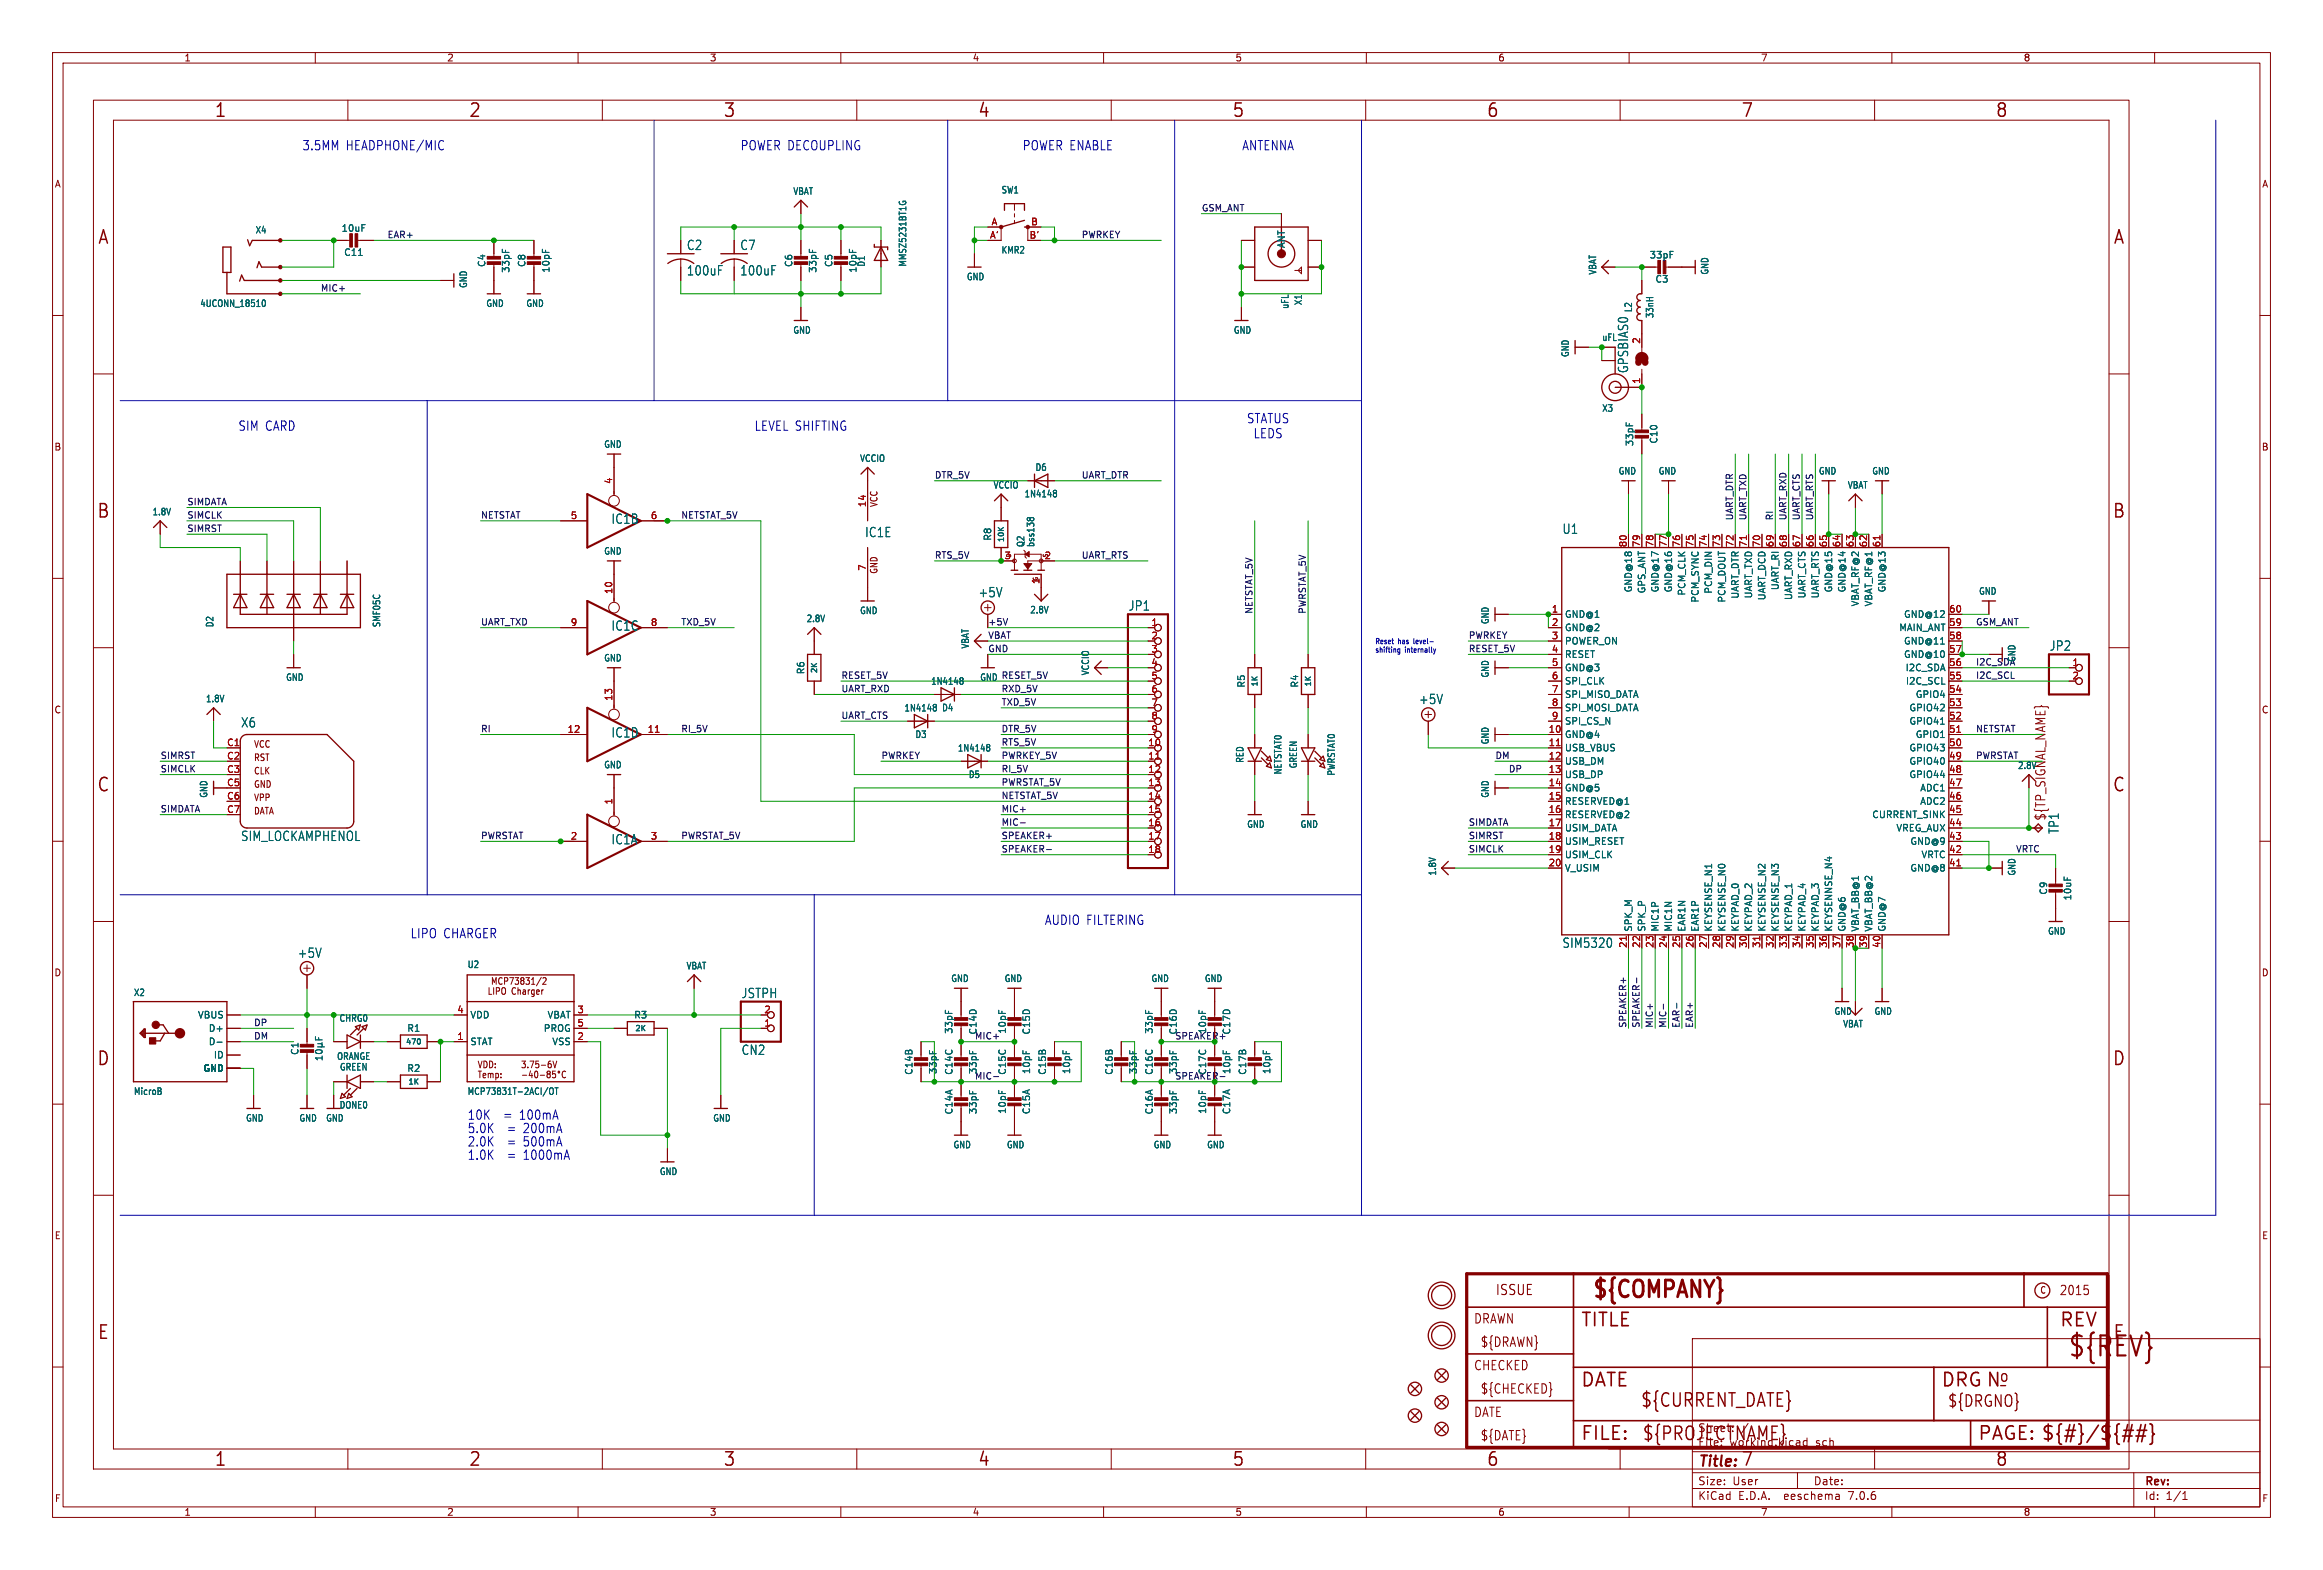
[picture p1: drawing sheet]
<svg xmlns="http://www.w3.org/2000/svg" width="442mm" height="299mm" viewBox="0 0 442 299" stroke-linecap="round" stroke-linejoin="round" font-family="sans-serif">
<defs><g id="words">
<text font-size="5.3" fill="#840000" x="393.4" y="258.6">${REV}</text>
<text font-size="4.4" fill="#840000" x="302.7" y="247.6">${COMPANY}</text>
<g font-size="3.5" fill="#840000">
<text x="40.7" y="22.7">1</text>
<text x="89.1" y="22.7">2</text>
<text x="137.5" y="22.7">3</text>
<text x="186" y="22.7">4</text>
<text x="234.4" y="22.7">5</text>
<text x="282.8" y="22.7">6</text>
<text x="331.2" y="22.7">7</text>
<text x="379.6" y="22.7">8</text>
<text x="18.5" y="46.8">A</text>
<text x="402" y="46.8">A</text>
<text x="18.3" y="98.9">B</text>
<text x="401.9" y="98.9">B</text>
<text x="18.3" y="150.9">C</text>
<text x="401.9" y="150.9">C</text>
<text x="18.3" y="203">D</text>
<text x="401.9" y="203">D</text>
<text x="18.5" y="255.1">E</text>
<text x="300.7" y="252.7">TITLE</text>
<text x="391.8" y="252.7">REV</text>
<text x="402" y="255.1">E</text>
<text x="300.7" y="264.2">DATE</text>
<text x="312.1" y="267.9">${CURRENT_DATE}</text>
<text x="369.3" y="264.2">DRG N</text>
<text x="300.7" y="274.3">FILE:</text>
<text x="312.4" y="274.3">${PROJECTNAME}</text>
<text x="376.3" y="274.3">PAGE: ${#}/${##}</text>
<text x="40.7" y="279.2">1</text>
<text x="89.1" y="279.2">2</text>
<text x="137.5" y="279.2">3</text>
<text x="186" y="279.2">4</text>
<text x="234.4" y="279.2">5</text>
<text x="282.8" y="279.2">6</text>
<text x="331.2" y="279.2">7</text>
<text x="379.6" y="279.2">8</text>
</g>
<g font-size="3" fill="#840000">
<text x="380.4" y="263.1">o</text>
<text x="370.5" y="267.9">${DRGNO}</text>
</g>
<text font-size="2.8" fill="#840000" x="323" y="279.5">Title:</text>
<text font-size="2.7" fill="#840000" x="284.5" y="246.6">ISSUE</text>
<g font-size="2.5" fill="#0000c2">
<text x="57.5" y="28.8">3.5MM</text>
<text x="65.8" y="28.8">HEADPHONE/MIC</text>
<text x="140.8" y="28.8">POWER DECOUPLING</text>
<text x="194.5" y="28.8">POWER ENABLE</text>
<text x="236.3" y="28.8">ANTENNA</text>
<text x="45.3" y="82.1">SIM CARD</text>
<text x="143.5" y="82.1">LEVEL SHIFTING</text>
<text x="237.2" y="80.7">STATUS</text>
<text x="238.5" y="83.6">LEDS</text>
<text x="78" y="178.7">LIPO CHARGER</text>
<text x="198.7" y="176.1">AUDIO FILTERING</text>
<text x="88.9" y="215.7">5.0K</text>
<text x="88.9" y="213.1">10K</text>
<text x="95.9" y="213.1">=</text>
<text x="96.6" y="215.7">=</text>
<text x="99.1" y="213.1">100mA</text>
<text x="99.8" y="215.7">200mA</text>
<text x="88.9" y="218.2">2.0K</text>
<text x="88.9" y="220.7">1.0K</text>
<text x="96.6" y="218.2">=</text>
<text x="96.6" y="220.7">=</text>
<text x="99.8" y="218.2">500mA</text>
<text x="99.8" y="220.7">1000mA</text>
</g>
<g font-size="2.5" fill="#006464">
<text x="130.6" y="47.8">C2</text>
<text x="140.8" y="47.8">C7</text>
<text x="130.6" y="52.6">100uF</text>
<text x="140.8" y="52.6">100uF</text>
<text x="310" y="71.1" transform="rotate(-90 310 71.1)">GPSBIAS0</text>
<text x="116.3" y="99.8">IC1B</text>
<text x="297.2" y="101.7">U1</text>
<text x="164.5" y="102.4">IC1E</text>
<text x="186.1" y="113.8">+5V</text>
<text x="214.7" y="116.3">JP1</text>
<text x="116.3" y="120.2">IC1C</text>
<text x="389.9" y="124">JP2</text>
<text x="269.9" y="134.1">+5V</text>
<text x="45.8" y="138.6">X6</text>
<text x="116.3" y="140.5">IC1D</text>
<text x="45.8" y="160.2">SIM_LOCKAMPHENOL</text>
<text x="116.3" y="160.8">IC1A</text>
<text x="392" y="158.7" transform="rotate(-90 392 158.7)">TP1</text>
<text x="56.6" y="182.4">+5V</text>
<text x="297.2" y="180.5">SIM5320</text>
<text x="141" y="190.1">JSTPH</text>
<text x="141" y="200.8">CN2</text>
</g>
<g font-size="2.5" fill="#840000">
<text x="389.5" y="156.2" transform="rotate(-90 389.5 156.2)">${TP_SIGNAL_NAME}</text>
<text x="280.4" y="252">DRAWN</text>
<text x="391.8" y="246.6">2015</text>
<text x="281.6" y="256.4">${DRAWN}</text>
<text x="280.4" y="260.9">CHECKED</text>
<text x="280.4" y="269.8">DATE</text>
<text x="281.6" y="265.3">${CHECKED}</text>
<text x="281.6" y="274.2">${DATE}</text>
</g>
<g font-size="2.1" fill="#840000">
<text x="323" y="275.3">File:</text>
<text x="323" y="272.6">Sheet:</text>
<text x="329.1" y="275.3">working.kicad_sch</text>
<text x="323" y="285.5">KiCad</text>
<text x="323" y="282.7">Size:</text>
<text x="329.7" y="282.7">User</text>
<text x="330.8" y="285.5">E.D.A.</text>
<text x="339.7" y="285.5">eeschema</text>
<text x="345" y="282.7">Date:</text>
<text x="352" y="285.5">7.0.6</text>
<text x="408" y="282.9">Rev:</text>
<text x="408" y="285.5">Id:</text>
<text x="412.1" y="285.5">1/1</text>
</g>
<g font-size="1.8" fill="#840000">
<text x="35" y="11.9">1</text>
<text x="85" y="11.9">2</text>
<text x="135" y="11.9">3</text>
<text x="185" y="11.9">4</text>
<text x="235" y="11.9">5</text>
<text x="285" y="11.9">6</text>
<text x="335" y="11.9">7</text>
<text x="385" y="11.9">8</text>
<text x="10.3" y="35.9">A</text>
<text x="430.4" y="35.9">A</text>
<text x="10.3" y="85.9">B</text>
<text x="430.3" y="85.9">B</text>
<text x="167.2" y="96.5" transform="rotate(-90 167.2 96.5)">VCC</text>
<text x="167.2" y="109.2" transform="rotate(-90 167.2 109.2)">GND</text>
<text x="10.3" y="135.9">C</text>
<text x="430.3" y="135.9">C</text>
<text x="48.2" y="142.4">VCC</text>
<text x="48.2" y="147.5">CLK</text>
<text x="48.2" y="144.9">RST</text>
<text x="48.2" y="155.1">DATA</text>
<text x="48.2" y="150">GND</text>
<text x="48.2" y="152.6">VPP</text>
<text x="10.3" y="185.9">D</text>
<text x="430.3" y="185.9">D</text>
<text x="92.7" y="189.4">LIPO Charger</text>
<text x="93.3" y="187.5">MCP73831/2</text>
<text x="90.8" y="203.4">VDD:</text>
<text x="99" y="203.4">3.75-6V</text>
<text x="90.8" y="205.3">Temp:</text>
<text x="10.3" y="235.9">E</text>
<text x="430.3" y="235.9">E</text>
<text x="388.1" y="246.2">C</text>
<text x="10.3" y="285.9">F</text>
<text x="430.4" y="285.9">F</text>
<text x="35" y="288.5">1</text>
<text x="85" y="288.5">2</text>
<text x="135" y="288.5">3</text>
<text x="185" y="288.5">4</text>
<text x="235" y="288.5">5</text>
<text x="285" y="288.5">6</text>
<text x="335" y="288.5">7</text>
<text x="385" y="288.5">8</text>
</g>
<g font-size="1.8" fill="#006464">
<text x="150.8" y="37.3">VBAT</text>
<text x="190.5" y="37">SW1</text>
<text x="48.5" y="44.6">X4</text>
<text x="64.9" y="44.3">10uF</text>
<text x="244.7" y="47.3" transform="rotate(-90 244.7 47.3)">ANT</text>
<text x="65.4" y="48.9">C11</text>
<text x="92.6" y="50.9" transform="rotate(-90 92.6 50.9)">C4</text>
<text x="97.1" y="52" transform="rotate(-90 97.1 52)">33pF</text>
<text x="100.2" y="50.9" transform="rotate(-90 100.2 50.9)">C8</text>
<text x="104.8" y="52" transform="rotate(-90 104.8 52)">10pF</text>
<text x="151" y="50.9" transform="rotate(-90 151 50.9)">C6</text>
<text x="155.6" y="52" transform="rotate(-90 155.6 52)">33pF</text>
<text x="158.6" y="50.9" transform="rotate(-90 158.6 50.9)">C5</text>
<text x="163.2" y="52" transform="rotate(-90 163.2 52)">10pF</text>
<text x="164.8" y="50.8" transform="rotate(-90 164.8 50.8)">D1</text>
<text x="172.7" y="50.8" transform="rotate(-90 172.7 50.8)">MMSZ5231BT1G</text>
<text x="183.9" y="53.5">GND</text>
<text x="190.5" y="48.4">KMR2</text>
<text x="304" y="52.4" transform="rotate(-90 304 52.4)">VBAT</text>
<text x="313.8" y="49.4">33pF</text>
<text x="314.9" y="54">C3</text>
<text x="325.3" y="52.4" transform="rotate(-90 325.3 52.4)">GND</text>
<text x="38" y="58.6">4UCONN_18510</text>
<text x="89.1" y="54.9" transform="rotate(-90 89.1 54.9)">GND</text>
<text x="92.4" y="58.6">GND</text>
<text x="100" y="58.6">GND</text>
<text x="245.4" y="58.9" transform="rotate(-90 245.4 58.9)">uFL</text>
<text x="247.9" y="58.2" transform="rotate(-90 247.9 58.2)">X1</text>
<text x="310.7" y="59.5" transform="rotate(-90 310.7 59.5)">L2</text>
<text x="150.8" y="63.7">GND</text>
<text x="234.7" y="63.7">GND</text>
<text x="304.8" y="65.1">uFL</text>
<text x="314.8" y="60.6" transform="rotate(-90 314.8 60.6)">33nH</text>
<text x="298.7" y="68" transform="rotate(-90 298.7 68)">GND</text>
<text x="304.8" y="78.5">X3</text>
<text x="114.9" y="85.4">GND</text>
<text x="163.5" y="88.1">VCCIO</text>
<text x="196.9" y="89.8">D6</text>
<text x="311" y="85" transform="rotate(-90 311 85)">33pF</text>
<text x="315.6" y="84.5" transform="rotate(-90 315.6 84.5)">C10</text>
<text x="188.9" y="93.1">VCCIO</text>
<text x="194.9" y="94.8">1N4148</text>
<text x="307.9" y="90.5">GND</text>
<text x="315.5" y="90.5">GND</text>
<text x="346" y="90.5">GND</text>
<text x="351.5" y="93.1">VBAT</text>
<text x="356.2" y="90.5">GND</text>
<text x="28.9" y="98.2">1.8V</text>
<text x="114.9" y="105.7">GND</text>
<text x="188.8" y="102.9" transform="rotate(-90 188.8 102.9)">R8</text>
<text x="195.1" y="104.2" transform="rotate(-90 195.1 104.2)">Q2</text>
<text x="197" y="104.2" transform="rotate(-90 197 104.2)">bss138</text>
<text x="310.7" y="112.8" transform="rotate(-90 310.7 112.8)">GND@18</text>
<text x="313.3" y="113" transform="rotate(-90 313.3 113)">GPS_ANT</text>
<text x="315.8" y="112.8" transform="rotate(-90 315.8 112.8)">GND@17</text>
<text x="318.4" y="112.8" transform="rotate(-90 318.4 112.8)">GND@16</text>
<text x="320.9" y="113.4" transform="rotate(-90 320.9 113.4)">PCM_CLK</text>
<text x="326" y="113" transform="rotate(-90 326 113)">PCM_DIN</text>
<text x="331.1" y="114" transform="rotate(-90 331.1 114)">UART_DTR</text>
<text x="333.6" y="113.9" transform="rotate(-90 333.6 113.9)">UART_TXD</text>
<text x="338.7" y="112.4" transform="rotate(-90 338.7 112.4)">UART_RI</text>
<text x="343.8" y="113.9" transform="rotate(-90 343.8 113.9)">UART_CTS</text>
<text x="346.3" y="113.9" transform="rotate(-90 346.3 113.9)">UART_RTS</text>
<text x="348.8" y="112.8" transform="rotate(-90 348.8 112.8)">GND@15</text>
<text x="351.4" y="112.8" transform="rotate(-90 351.4 112.8)">GND@14</text>
<text x="359" y="112.8" transform="rotate(-90 359 112.8)">GND@13</text>
<text x="376.5" y="113.3">GND</text>
<text x="40.8" y="119.4" transform="rotate(-90 40.8 119.4)">D2</text>
<text x="72.6" y="119.4" transform="rotate(-90 72.6 119.4)">SMF05C</text>
<text x="153.4" y="118.5">2.8V</text>
<text x="163.5" y="117">GND</text>
<text x="195.9" y="116.9">2.8V</text>
<text x="283.5" y="118.8" transform="rotate(-90 283.5 118.8)">GND</text>
<text x="297.7" y="117.7">GND@1</text>
<text x="323.4" y="114.7" transform="rotate(-90 323.4 114.7)">PCM_SYNC</text>
<text x="328.5" y="114.7" transform="rotate(-90 328.5 114.7)">PCM_DOUT</text>
<text x="336.1" y="114.3" transform="rotate(-90 336.1 114.3)">UART_DCD</text>
<text x="341.2" y="114.2" transform="rotate(-90 341.2 114.2)">UART_RXD</text>
<text x="353.9" y="115.4" transform="rotate(-90 353.9 115.4)">VBAT_RF@2</text>
<text x="356.5" y="115.4" transform="rotate(-90 356.5 115.4)">VBAT_RF@1</text>
<text x="362.2" y="117.7">GND@12</text>
<text x="184.6" y="123.5" transform="rotate(-90 184.6 123.5)">VBAT</text>
<text x="297.7" y="120.2">GND@2</text>
<text x="297.7" y="122.8">POWER_ON</text>
<text x="297.7" y="125.3">RESET</text>
<text x="361.3" y="120.2">MAIN_ANT</text>
<text x="362.2" y="125.3">GND@10</text>
<text x="362.2" y="122.8">GND@11</text>
<text x="54.3" y="129.7">GND</text>
<text x="114.9" y="126">GND</text>
<text x="153.3" y="128.3" transform="rotate(-90 153.3 128.3)">R6</text>
<text x="177.1" y="130.4">1N4148</text>
<text x="186.4" y="129.7">GND</text>
<text x="207.4" y="128.6" transform="rotate(-90 207.4 128.6)">VCCIO</text>
<text x="237.1" y="130.9" transform="rotate(-90 237.1 130.9)">R5</text>
<text x="247.2" y="130.9" transform="rotate(-90 247.2 130.9)">R4</text>
<text x="283.5" y="129" transform="rotate(-90 283.5 129)">GND</text>
<text x="297.7" y="127.9">GND@3</text>
<text x="297.7" y="130.4">SPI_CLK</text>
<text x="362.5" y="127.9">I2C_SDA</text>
<text x="362.6" y="130.4">I2C_SCL</text>
<text x="383.7" y="126" transform="rotate(-90 383.7 126)">GND</text>
<text x="39.1" y="133.8">1.8V</text>
<text x="172" y="135.5">1N4148</text>
<text x="179.2" y="135.5">D4</text>
<text x="297.7" y="132.9">SPI_MISO_DATA</text>
<text x="297.7" y="135.5">SPI_MOSI_DATA</text>
<text x="363.2" y="135.5">GPIO42</text>
<text x="364.4" y="132.9">GPIO4</text>
<text x="174.1" y="140.6">D3</text>
<text x="182.2" y="143.1">1N4148</text>
<text x="283.5" y="141.7" transform="rotate(-90 283.5 141.7)">GND</text>
<text x="297.7" y="140.6">GND@4</text>
<text x="297.7" y="143.1">USB_VBUS</text>
<text x="297.7" y="138">SPI_CS_N</text>
<text x="363.2" y="143.1">GPIO43</text>
<text x="363.2" y="138">GPIO41</text>
<text x="364.4" y="140.6">GPIO1</text>
<text x="114.9" y="146.3">GND</text>
<text x="184.2" y="148.2">D5</text>
<text x="236.8" y="145.2" transform="rotate(-90 236.8 145.2)">RED</text>
<text x="244.1" y="147.4" transform="rotate(-90 244.1 147.4)">NETSTAT0</text>
<text x="247" y="146.3" transform="rotate(-90 247 146.3)">GREEN</text>
<text x="254.2" y="147.6" transform="rotate(-90 254.2 147.6)">PWRSTAT0</text>
<text x="297.7" y="145.6">USB_DM</text>
<text x="297.7" y="148.2">USB_DP</text>
<text x="363.2" y="148.2">GPIO44</text>
<text x="363.2" y="145.6">GPIO40</text>
<text x="383.9" y="146.5">2.8V</text>
<text x="39.7" y="151.8" transform="rotate(-90 39.7 151.8)">GND</text>
<text x="283.5" y="151.8" transform="rotate(-90 283.5 151.8)">GND</text>
<text x="297.7" y="150.7">GND@5</text>
<text x="297.7" y="153.3">RESERVED@1</text>
<text x="297.7" y="155.8">RESERVED@2</text>
<text x="356.2" y="155.8">CURRENT_SINK</text>
<text x="365.3" y="153.3">ADC2</text>
<text x="365.3" y="150.7">ADC1</text>
<text x="237.2" y="157.6">GND</text>
<text x="247.4" y="157.6">GND</text>
<text x="297.7" y="158.3">USIM_DATA</text>
<text x="297.7" y="160.9">USIM_RESET</text>
<text x="360.8" y="158.3">VREG_AUX</text>
<text x="363.4" y="160.9">GND@9</text>
<text x="273.5" y="166.7" transform="rotate(-90 273.5 166.7)">1.8V</text>
<text x="297.7" y="163.4">USIM_CLK</text>
<text x="297.7" y="166">V_USIM</text>
<text x="363.4" y="166">GND@8</text>
<text x="365.5" y="163.4">VRTC</text>
<text x="383.7" y="166.7" transform="rotate(-90 383.7 166.7)">GND</text>
<text x="389.7" y="170.3" transform="rotate(-90 389.7 170.3)">C9</text>
<text x="394.3" y="171.4" transform="rotate(-90 394.3 171.4)">10uF</text>
<text x="310.7" y="177.3" transform="rotate(-90 310.7 177.3)">SPK_M</text>
<text x="313.3" y="177.3" transform="rotate(-90 313.3 177.3)">SPK_P</text>
<text x="315.8" y="177.3" transform="rotate(-90 315.8 177.3)">MIC1P</text>
<text x="318.4" y="177.3" transform="rotate(-90 318.4 177.3)">MIC1N</text>
<text x="320.9" y="177.3" transform="rotate(-90 320.9 177.3)">EAR1N</text>
<text x="323.4" y="177.3" transform="rotate(-90 323.4 177.3)">EAR1P</text>
<text x="326" y="177.3" transform="rotate(-90 326 177.3)">KEYSENSE_N1</text>
<text x="328.5" y="177.3" transform="rotate(-90 328.5 177.3)">KEYSENSE_N0</text>
<text x="331.1" y="177.3" transform="rotate(-90 331.1 177.3)">KEYPAD_0</text>
<text x="333.6" y="177.3" transform="rotate(-90 333.6 177.3)">KEYPAD_2</text>
<text x="336.1" y="177.3" transform="rotate(-90 336.1 177.3)">KEYSENSE_N2</text>
<text x="338.7" y="177.3" transform="rotate(-90 338.7 177.3)">KEYSENSE_N3</text>
<text x="341.2" y="177.3" transform="rotate(-90 341.2 177.3)">KEYPAD_1</text>
<text x="343.8" y="177.3" transform="rotate(-90 343.8 177.3)">KEYPAD_4</text>
<text x="346.3" y="177.3" transform="rotate(-90 346.3 177.3)">KEYPAD_3</text>
<text x="348.8" y="177.3" transform="rotate(-90 348.8 177.3)">KEYSENNSE_N4</text>
<text x="351.4" y="177.3" transform="rotate(-90 351.4 177.3)">GND@6</text>
<text x="353.9" y="177.3" transform="rotate(-90 353.9 177.3)">VBAT_BB@1</text>
<text x="356.5" y="177.3" transform="rotate(-90 356.5 177.3)">VBAT_BB@2</text>
<text x="359" y="177.3" transform="rotate(-90 359 177.3)">GND@7</text>
<text x="389.6" y="178">GND</text>
<text x="88.9" y="184.3">U2</text>
<text x="130.5" y="184.6">VBAT</text>
<text x="25.4" y="189.7">X2</text>
<text x="180.9" y="187">GND</text>
<text x="191.1" y="187">GND</text>
<text x="219" y="187">GND</text>
<text x="229.2" y="187">GND</text>
<text x="37.6" y="193.9">VBUS</text>
<text x="39.6" y="196.4">D+</text>
<text x="64.5" y="194.5">CHRG0</text>
<text x="77.4" y="196.4">R1</text>
<text x="89.4" y="193.9">VDD</text>
<text x="103.4" y="196.4">PROG</text>
<text x="104.1" y="193.9">VBAT</text>
<text x="120.6" y="193.9">R3</text>
<text x="181.4" y="196.7" transform="rotate(-90 181.4 196.7)">33pF</text>
<text x="186" y="196.9" transform="rotate(-90 186 196.9)">C14D</text>
<text x="191.6" y="196.7" transform="rotate(-90 191.6 196.7)">10pF</text>
<text x="196.2" y="196.9" transform="rotate(-90 196.2 196.9)">C15D</text>
<text x="219.5" y="196.7" transform="rotate(-90 219.5 196.7)">33pF</text>
<text x="224.1" y="196.9" transform="rotate(-90 224.1 196.9)">C16D</text>
<text x="229.7" y="196.7" transform="rotate(-90 229.7 196.7)">10pF</text>
<text x="234.3" y="196.9" transform="rotate(-90 234.3 196.9)">C17D</text>
<text x="349" y="193.2">GND</text>
<text x="350.6" y="195.6">VBAT</text>
<text x="356.6" y="193.2">GND</text>
<text x="39.6" y="199">D-</text>
<text x="40.6" y="201.5">ID</text>
<text x="57" y="200.8" transform="rotate(-90 57 200.8)">C1</text>
<text x="64" y="201.8">ORANGE</text>
<text x="64.6" y="203.8">GREEN</text>
<text x="89.4" y="199">STAT</text>
<text x="105" y="199">VSS</text>
<text x="25.4" y="208.4">MicroB</text>
<text x="38.6" y="204.1">GND</text>
<text x="77.4" y="204.1">R2</text>
<text x="88.9" y="208.4">MCP73831T-2ACI/OT</text>
<text x="173.8" y="204.5" transform="rotate(-90 173.8 204.5)">C14B</text>
<text x="178.4" y="204.4" transform="rotate(-90 178.4 204.4)">33pF</text>
<text x="181.5" y="204.5" transform="rotate(-90 181.5 204.5)">C14C</text>
<text x="186" y="204.4" transform="rotate(-90 186 204.4)">33pF</text>
<text x="191.6" y="204.5" transform="rotate(-90 191.6 204.5)">C15C</text>
<text x="196.2" y="204.4" transform="rotate(-90 196.2 204.4)">10pF</text>
<text x="199.2" y="204.5" transform="rotate(-90 199.2 204.5)">C15B</text>
<text x="203.8" y="204.4" transform="rotate(-90 203.8 204.4)">10pF</text>
<text x="211.9" y="204.5" transform="rotate(-90 211.9 204.5)">C16B</text>
<text x="216.5" y="204.4" transform="rotate(-90 216.5 204.4)">33pF</text>
<text x="219.6" y="204.5" transform="rotate(-90 219.6 204.5)">C16C</text>
<text x="224.1" y="204.4" transform="rotate(-90 224.1 204.4)">33pF</text>
<text x="229.7" y="204.5" transform="rotate(-90 229.7 204.5)">C17C</text>
<text x="234.3" y="204.4" transform="rotate(-90 234.3 204.4)">10pF</text>
<text x="237.3" y="204.5" transform="rotate(-90 237.3 204.5)">C17B</text>
<text x="241.9" y="204.4" transform="rotate(-90 241.9 204.4)">10pF</text>
<text x="46.7" y="213.5">GND</text>
<text x="56.9" y="213.5">GND</text>
<text x="61.9" y="213.5">GND</text>
<text x="64.5" y="211">DONE0</text>
<text x="135.6" y="213.5">GND</text>
<text x="181.5" y="212.1" transform="rotate(-90 181.5 212.1)">C14A</text>
<text x="186" y="212" transform="rotate(-90 186 212)">33pF</text>
<text x="191.6" y="212" transform="rotate(-90 191.6 212)">10pF</text>
<text x="196.2" y="212" transform="rotate(-90 196.2 212)">C15A</text>
<text x="219.6" y="212.1" transform="rotate(-90 219.6 212.1)">C16A</text>
<text x="224.1" y="212" transform="rotate(-90 224.1 212)">33pF</text>
<text x="229.7" y="212" transform="rotate(-90 229.7 212)">10pF</text>
<text x="234.3" y="212" transform="rotate(-90 234.3 212)">C17A</text>
<text x="181.3" y="218.6">GND</text>
<text x="191.5" y="218.6">GND</text>
<text x="219.4" y="218.6">GND</text>
<text x="229.6" y="218.6">GND</text>
<text x="125.4" y="223.7">GND</text>
</g>
<g font-size="1.8" fill="#a90000">
<text x="188.3" y="45.5">A'</text>
<text x="188.6" y="42.9">A</text>
<text x="195.8" y="45.5">B'</text>
<text x="196.1" y="42.9">B</text>
<text x="312.2" y="65.5" transform="rotate(-90 312.2 65.5)">2</text>
<text x="312.2" y="73.1" transform="rotate(-90 312.2 73.1)">1</text>
<text x="116.6" y="92.1" transform="rotate(-90 116.6 92.1)">4</text>
<text x="108.5" y="98.8">5</text>
<text x="123.8" y="98.8">6</text>
<text x="164.8" y="96.6" transform="rotate(-90 164.8 96.6)">14</text>
<text x="191.1" y="106.4">3</text>
<text x="198.7" y="106.4">2</text>
<text x="309.6" y="104.2" transform="rotate(-90 309.6 104.2)">80</text>
<text x="312.2" y="104.2" transform="rotate(-90 312.2 104.2)">79</text>
<text x="314.7" y="104.2" transform="rotate(-90 314.7 104.2)">78</text>
<text x="317.2" y="104.2" transform="rotate(-90 317.2 104.2)">77</text>
<text x="319.8" y="104.2" transform="rotate(-90 319.8 104.2)">76</text>
<text x="322.3" y="104.2" transform="rotate(-90 322.3 104.2)">75</text>
<text x="324.9" y="104.2" transform="rotate(-90 324.9 104.2)">74</text>
<text x="327.4" y="104.2" transform="rotate(-90 327.4 104.2)">73</text>
<text x="329.9" y="104.2" transform="rotate(-90 329.9 104.2)">72</text>
<text x="332.5" y="104.2" transform="rotate(-90 332.5 104.2)">71</text>
<text x="335" y="104.2" transform="rotate(-90 335 104.2)">70</text>
<text x="337.6" y="104.2" transform="rotate(-90 337.6 104.2)">69</text>
<text x="340.1" y="104.2" transform="rotate(-90 340.1 104.2)">68</text>
<text x="342.6" y="104.2" transform="rotate(-90 342.6 104.2)">67</text>
<text x="345.2" y="104.2" transform="rotate(-90 345.2 104.2)">66</text>
<text x="347.7" y="104.2" transform="rotate(-90 347.7 104.2)">65</text>
<text x="350.3" y="104.2" transform="rotate(-90 350.3 104.2)">64</text>
<text x="352.8" y="104.2" transform="rotate(-90 352.8 104.2)">63</text>
<text x="355.3" y="104.2" transform="rotate(-90 355.3 104.2)">62</text>
<text x="357.9" y="104.2" transform="rotate(-90 357.9 104.2)">61</text>
<text x="116.6" y="113.1" transform="rotate(-90 116.6 113.1)">10</text>
<text x="164.8" y="108.7" transform="rotate(-90 164.8 108.7)">7</text>
<text x="197.9" y="111.2" transform="rotate(-90 197.9 111.2)">1</text>
<text x="108.5" y="119.1">9</text>
<text x="123.8" y="119.1">8</text>
<text x="219" y="119.1">1</text>
<text x="295.2" y="116.6">1</text>
<text x="295.2" y="119.1">2</text>
<text x="370.8" y="119.1">59</text>
<text x="370.8" y="116.6">60</text>
<text x="219" y="121.7">2</text>
<text x="219" y="124.2">3</text>
<text x="295.2" y="121.7">3</text>
<text x="295.2" y="124.2">4</text>
<text x="370.8" y="124.2">57</text>
<text x="370.8" y="121.7">58</text>
<text x="219" y="126.7">4</text>
<text x="219" y="129.3">5</text>
<text x="219" y="131.8">6</text>
<text x="295.2" y="126.7">5</text>
<text x="295.2" y="129.3">6</text>
<text x="295.2" y="131.8">7</text>
<text x="370.8" y="131.8">54</text>
<text x="370.8" y="129.3">55</text>
<text x="370.8" y="126.7">56</text>
<text x="394.3" y="126.7">1</text>
<text x="394.3" y="129.3">2</text>
<text x="116.6" y="133.4" transform="rotate(-90 116.6 133.4)">13</text>
<text x="219" y="134.4">7</text>
<text x="219" y="136.9">8</text>
<text x="295.2" y="134.4">8</text>
<text x="295.2" y="136.9">9</text>
<text x="370.8" y="136.9">52</text>
<text x="370.8" y="134.4">53</text>
<text x="43.1" y="142">C1</text>
<text x="107.9" y="139.4">12</text>
<text x="123.1" y="139.4">11</text>
<text x="218.4" y="142">10</text>
<text x="219" y="139.4">9</text>
<text x="294.6" y="139.4">10</text>
<text x="294.6" y="142">11</text>
<text x="370.8" y="142">50</text>
<text x="370.8" y="139.4">51</text>
<text x="43.1" y="144.5">C2</text>
<text x="43.1" y="147.1">C3</text>
<text x="43.1" y="149.6">C5</text>
<text x="218.4" y="144.5">11</text>
<text x="218.4" y="147.1">12</text>
<text x="218.4" y="149.6">13</text>
<text x="294.6" y="144.5">12</text>
<text x="294.6" y="147.1">13</text>
<text x="294.6" y="149.6">14</text>
<text x="370.8" y="149.6">47</text>
<text x="370.8" y="147.1">48</text>
<text x="370.8" y="144.5">49</text>
<text x="43.1" y="152.1">C6</text>
<text x="43.1" y="154.7">C7</text>
<text x="116.6" y="153.1" transform="rotate(-90 116.6 153.1)">1</text>
<text x="218.4" y="152.1">14</text>
<text x="218.4" y="154.7">15</text>
<text x="294.6" y="152.1">15</text>
<text x="294.6" y="154.7">16</text>
<text x="370.8" y="154.7">45</text>
<text x="370.8" y="152.1">46</text>
<text x="108.5" y="159.8">2</text>
<text x="123.8" y="159.8">3</text>
<text x="218.4" y="157.2">16</text>
<text x="218.4" y="159.8">17</text>
<text x="294.6" y="157.2">17</text>
<text x="294.6" y="159.8">18</text>
<text x="370.8" y="159.8">43</text>
<text x="370.8" y="157.2">44</text>
<text x="218.4" y="162.3">18</text>
<text x="294.6" y="162.3">19</text>
<text x="294.6" y="164.8">20</text>
<text x="370.8" y="164.8">41</text>
<text x="370.8" y="162.3">42</text>
<text x="309.6" y="180.4" transform="rotate(-90 309.6 180.4)">21</text>
<text x="312.2" y="180.4" transform="rotate(-90 312.2 180.4)">22</text>
<text x="314.7" y="180.4" transform="rotate(-90 314.7 180.4)">23</text>
<text x="317.2" y="180.4" transform="rotate(-90 317.2 180.4)">24</text>
<text x="319.8" y="180.4" transform="rotate(-90 319.8 180.4)">25</text>
<text x="322.3" y="180.4" transform="rotate(-90 322.3 180.4)">26</text>
<text x="324.9" y="180.4" transform="rotate(-90 324.9 180.4)">27</text>
<text x="327.4" y="180.4" transform="rotate(-90 327.4 180.4)">28</text>
<text x="329.9" y="180.4" transform="rotate(-90 329.9 180.4)">29</text>
<text x="332.5" y="180.4" transform="rotate(-90 332.5 180.4)">30</text>
<text x="335" y="180.4" transform="rotate(-90 335 180.4)">31</text>
<text x="337.6" y="180.4" transform="rotate(-90 337.6 180.4)">32</text>
<text x="340.1" y="180.4" transform="rotate(-90 340.1 180.4)">33</text>
<text x="342.6" y="180.4" transform="rotate(-90 342.6 180.4)">34</text>
<text x="345.2" y="180.4" transform="rotate(-90 345.2 180.4)">35</text>
<text x="347.7" y="180.4" transform="rotate(-90 347.7 180.4)">36</text>
<text x="350.3" y="180.4" transform="rotate(-90 350.3 180.4)">37</text>
<text x="352.8" y="180.4" transform="rotate(-90 352.8 180.4)">38</text>
<text x="355.3" y="180.4" transform="rotate(-90 355.3 180.4)">39</text>
<text x="357.9" y="180.4" transform="rotate(-90 357.9 180.4)">40</text>
<text x="86.9" y="197.9">1</text>
<text x="86.9" y="192.8">4</text>
<text x="109.8" y="197.9">2</text>
<text x="109.8" y="192.8">3</text>
<text x="109.8" y="195.3">5</text>
<text x="145.3" y="195.3">1</text>
<text x="145.3" y="192.8">2</text>
</g>
<g font-size="1.7" fill="#0f0f0f">
<text x="228.6" y="40.3">GSM_ANT</text>
<text x="73.7" y="45.4">EAR+</text>
<text x="205.7" y="45.4">PWRKEY</text>
<text x="61" y="55.5">MIC+</text>
<text x="177.8" y="91.1">DTR_5V</text>
<text x="205.7" y="91.1">UART_DTR</text>
<text x="35.6" y="96.2">SIMDATA</text>
<text x="35.6" y="101.3">SIMRST</text>
<text x="35.6" y="98.7">SIMCLK</text>
<text x="91.4" y="98.7">NETSTAT</text>
<text x="129.5" y="98.7">NETSTAT_5V</text>
<text x="329.9" y="99.1" transform="rotate(-90 329.9 99.1)">UART_DTR</text>
<text x="332.4" y="99.1" transform="rotate(-90 332.4 99.1)">UART_TXD</text>
<text x="337.5" y="99.1" transform="rotate(-90 337.5 99.1)">RI</text>
<text x="340" y="99.1" transform="rotate(-90 340 99.1)">UART_RXD</text>
<text x="342.6" y="99.1" transform="rotate(-90 342.6 99.1)">UART_CTS</text>
<text x="345.1" y="99.1" transform="rotate(-90 345.1 99.1)">UART_RTS</text>
<text x="177.8" y="106.3">RTS_5V</text>
<text x="205.7" y="106.3">UART_RTS</text>
<text x="91.4" y="119">UART_TXD</text>
<text x="129.5" y="119">TXD_5V</text>
<text x="188" y="119">+5V</text>
<text x="238.4" y="116.8" transform="rotate(-90 238.4 116.8)">NETSTAT_5V</text>
<text x="248.6" y="116.8" transform="rotate(-90 248.6 116.8)">PWRSTAT_5V</text>
<text x="375.9" y="119">GSM_ANT</text>
<text x="188" y="121.6">VBAT</text>
<text x="188" y="124.1">GND</text>
<text x="279.4" y="124.1">RESET_5V</text>
<text x="279.4" y="121.6">PWRKEY</text>
<text x="160" y="131.7">UART_RXD</text>
<text x="160" y="129.2">RESET_5V</text>
<text x="190.5" y="129.2">RESET_5V</text>
<text x="190.5" y="131.7">RXD_5V</text>
<text x="375.9" y="129.2">I2C_SCL</text>
<text x="375.9" y="126.7">I2C_SDA</text>
<text x="160" y="136.8">UART_CTS</text>
<text x="190.5" y="134.3">TXD_5V</text>
<text x="91.4" y="139.4">RI</text>
<text x="129.5" y="139.4">RI_5V</text>
<text x="190.5" y="139.4">DTR_5V</text>
<text x="190.5" y="141.9">RTS_5V</text>
<text x="375.9" y="139.4">NETSTAT</text>
<text x="30.5" y="147">SIMCLK</text>
<text x="30.5" y="144.4">SIMRST</text>
<text x="167.6" y="144.4">PWRKEY</text>
<text x="190.5" y="144.4">PWRKEY_5V</text>
<text x="190.5" y="149.5">PWRSTAT_5V</text>
<text x="190.5" y="147">RI_5V</text>
<text x="284.5" y="144.4">DM</text>
<text x="287" y="147">DP</text>
<text x="375.9" y="144.4">PWRSTAT</text>
<text x="30.5" y="154.6">SIMDATA</text>
<text x="190.5" y="154.6">MIC+</text>
<text x="190.5" y="152.1">NETSTAT_5V</text>
<text x="91.4" y="159.7">PWRSTAT</text>
<text x="129.5" y="159.7">PWRSTAT_5V</text>
<text x="190.5" y="159.7">SPEAKER+</text>
<text x="190.5" y="157.1">MIC-</text>
<text x="279.4" y="159.7">SIMRST</text>
<text x="279.4" y="157.1">SIMDATA</text>
<text x="190.5" y="162.2">SPEAKER-</text>
<text x="279.4" y="162.2">SIMCLK</text>
<text x="383.5" y="162.2">VRTC</text>
<text x="48.3" y="195.2">DP</text>
<text x="48.3" y="197.8">DM</text>
<text x="223.5" y="197.8">SPEAKER+</text>
<text x="309.5" y="195.6" transform="rotate(-90 309.5 195.6)">SPEAKER+</text>
<text x="312.1" y="195.6" transform="rotate(-90 312.1 195.6)">SPEAKER-</text>
<text x="314.6" y="195.6" transform="rotate(-90 314.6 195.6)">MIC+</text>
<text x="317.2" y="195.6" transform="rotate(-90 317.2 195.6)">MIC-</text>
<text x="319.7" y="195.6" transform="rotate(-90 319.7 195.6)">EAR-</text>
<text x="322.2" y="195.6" transform="rotate(-90 322.2 195.6)">EAR+</text>
<text x="223.5" y="205.4">SPEAKER-</text>
</g>
<g font-size="1.7" fill="#006464">
<text x="185.4" y="197.8">MIC+</text>
<text x="185.4" y="205.4">MIC-</text>
</g>
<g font-size="1.4" fill="#006464">
<text x="191.3" y="103.3" transform="rotate(-90 191.3 103.3)">10K</text>
<text x="155.8" y="128.2" transform="rotate(-90 155.8 128.2)">2K</text>
<text x="239.6" y="130.7" transform="rotate(-90 239.6 130.7)">1K</text>
<text x="249.7" y="130.7" transform="rotate(-90 249.7 130.7)">1K</text>
<text x="120.7" y="196.4">2K</text>
<text x="77.1" y="198.9">470</text>
<text x="77.5" y="206.6">1K</text>
</g>
<g font-size="1.4" fill="#0000c2">
<text x="261.6" y="122.6">Reset</text>
<text x="261.6" y="124.2">shifting</text>
<text x="266.1" y="122.6">has</text>
<text x="267.4" y="124.2">internally</text>
<text x="269.3" y="122.6">level-</text>
</g>
<g font-size="1.1" fill="#a90000">
<text x="192.6" y="106.1" transform="rotate(-90 192.6 106.1)">D</text>
<text x="199.6" y="106.1" transform="rotate(-90 199.6 106.1)">S</text>
<text x="197.7" y="110.6" transform="rotate(-90 197.7 110.6)">G</text>
</g>
</g></defs>
<g fill="none" stroke="#840000" stroke-width=".19">
<path d="M10 10h422v278.6h-422zM12 12h418v274.6h-418zM17.8 19.1h387.3v260.3h-387.3zM60 10v2M66.2 19.1v3.8M110 10v2M114.6 19.1v3.8M160 10v2M163 19.1v3.8M210 10v2M211.5 19.1v3.8M259.9 19.1v3.8"/>
<path d="M260 10v2M308.3 19.1v3.8M310 10v2M356.7 19.1v3.8M360 10v2M410 10v2M21.6 22.9h379.7v252.7h-379.7zM152.4 38.1v2.5M193 38.7v1.3M10 60h2M53.3 55.9h.1M53.3 50.8h.1"/>
<path d="M53.3 45.7h.1M53.3 53.3h.1M63.5 45.7h3.3M67.8 45.7h3.3M83.8 53.3h2.6M94 45.7v3.3M94 50v5.9M101.6 45.7v3.3M101.6 50v5.9M129.5 45.7v2.6M129.5 49.3v4M139.7 45.7v2.6"/>
<path d="M139.7 49.3v4M152.4 45.7v3.3M152.4 50v3.3M152.4 58.4v2.6M160 45.7v3.3M160 50v3.3M167.6 45.7v5.1M185.4 48.3v2.5M188 43.2h2.5v2.5h-2.5M193 40.6v.7M193 41.9v.6M198.1 43.2h-2.5v2.5h2.5"/>
<path d="M236.2 50.8h2.6M236.2 58.4v2.6M236.2 45.7h2.6M243.8 40.6v2.6M246.4 51.4h1.2M247.6 50.8v1.3l-.6-.7zM248.9 50.8h2.6M248.9 45.7h2.6M304.8 50.8h2.5M312.4 53.3v2.6M312.4 50.8h3.3M316.7 50.8h5.9"/>
<path d="M430 60h2M17.8 71.1h3.8M299.7 66h2.6M304.8 68.6h2.5M304.8 66h2.5M312.4 61v5.9M312.4 70.2v3.5h-5.1M312.4 78.7v3.3M401.3 71.1h3.8M30.5 99.1v2.5M106.7 99.1h5.1M116.8 86.4v7.8"/>
<path d="M121.9 99.1h5.1M165.1 88.9v10.2M190.5 94v5.1M195.6 91.4h5.1M309.9 91.4v2.6M312.4 83.1v3.3M317.5 91.4v2.6M348 91.4v2.6M353.1 94v2.5M358.1 91.4v2.6M10 110h2M45.7 106.7v2.5"/>
<path d="M50.8 106.7v2.5M55.9 106.7v2.5M55.9 119.4v2.5M61 106.7v2.5M66 106.7v2.5M106.7 119.4h5.1M116.8 106.7v7.9M121.9 119.4h5.1M154.9 119.4v5.1M165.1 104.1v10.2M187.3 115.6h1.3M188 114.9v1.3"/>
<path d="M188 116.8v2.6M190.5 104.1v2.6h2.5M194.8 104.6l.3 .3v1l.2 .3M198.1 105.4h-5.1v3.1M198.1 106.7v1.8M198.1 109.2v5.1M200.7 106.7h-5.1v1.8M218.4 119.4h1.3M284.5 116.8h2.5M294.6 116.8h2.6M294.6 119.4h2.6M309.9 101.6v2.5"/>
<path d="M312.4 101.6v2.5M315 101.6v2.5M317.5 101.6v2.5M320 101.6v2.5M322.6 101.6v2.5M325.1 101.6v2.5M327.7 101.6v2.5M330.2 101.6v2.5M332.7 101.6v2.5M335.3 101.6v2.5M337.8 101.6v2.5M340.4 101.6v2.5"/>
<path d="M342.9 101.6v2.5M345.4 101.6v2.5M348 101.6v2.5M350.5 101.6v2.5M353.1 101.6v2.5M355.6 101.6v2.5M358.1 101.6v2.5M370.8 116.8h2.6M370.8 119.4h2.6M378.5 114.3v2.5M430 110h2M17.8 123.2h3.8"/>
<path d="M40.6 134.6v2.6M55.9 124.5v2.5M106.7 139.7h5.1M116.8 127v7.9M121.9 139.7h5.1M154.9 129.5v2.6M172.7 137.2h5.1M177.8 132.1h5.1M185.4 121.9h2.6M188 124.5v2.5M208.3 127h2.5M218.4 137.2h1.3"/>
<path d="M218.4 139.7h1.3M218.4 124.5h1.3M218.4 134.6h1.3M218.4 132.1h1.3M218.4 129.5h1.3M238.8 124.5v2.5M238.8 132.1v2.5M238.8 139.7v2.5M248.9 124.5v2.5M248.9 132.1v2.5M248.9 139.7v2.5M271.1 135.9h1.3"/>
<path d="M271.8 135.3v1.2M271.8 137.2v2.5M284.5 139.7h2.5M284.5 127h2.5M294.6 137.2h2.6M294.6 139.7h2.6M294.6 121.9h2.6M294.6 124.5h2.6M294.6 127h2.6M294.6 134.6h2.6M294.6 132.1h2.6M294.6 129.5h2.6"/>
<path d="M370.8 137.2h2.6M370.8 139.7h2.6M370.8 121.9h2.6M370.8 124.5h2.6M370.8 127h2.6M370.8 134.6h2.6M370.8 132.1h2.6M370.8 129.5h2.6M378.5 124.5h2.5M393.7 127h1.3M401.3 123.2h3.8M10 160h2"/>
<path d="M40.6 149.9h2.6M43.2 142.2h2.5M116.8 147.3v7.9M182.9 144.8h5.1M238.8 144.8v2.5M238.8 152.4v2.5M248.9 144.8v2.5M248.9 152.4v2.5M284.5 149.9h2.5M294.6 142.2h2.6M294.6 144.8h2.6M294.6 147.3h2.6"/>
<path d="M294.6 149.9h2.6M294.6 152.4h2.6M294.6 154.9h2.6M294.6 157.5h2.6M370.8 142.2h2.6M370.8 144.8h2.6M370.8 147.3h2.6M370.8 149.9h2.6M370.8 152.4h2.6M370.8 154.9h2.6M370.8 157.5h2.6M386.1 157.5h2.5"/>
<path d="M386.1 147.3v2.6M430 160h2M17.8 175.3h3.8M106.7 160h5.1M121.9 160h5.1M274.3 165.1h2.6M294.6 160h2.6M294.6 162.6h2.6M294.6 165.1h2.6M309.9 177.8v2.5M312.4 177.8v2.5M315 177.8v2.5"/>
<path d="M317.5 177.8v2.5M320 177.8v2.5M322.6 177.8v2.5M325.1 177.8v2.5M327.7 177.8v2.5M330.2 177.8v2.5M332.7 177.8v2.5M335.3 177.8v2.5M337.8 177.8v2.5M340.4 177.8v2.5M342.9 177.8v2.5M345.4 177.8v2.5"/>
<path d="M348 177.8v2.5M350.5 177.8v2.5M353.1 177.8v2.5M355.6 177.8v2.5M358.1 177.8v2.5M370.8 160h2.6M370.8 162.6h2.6M370.8 165.1h2.6M378.5 165.1h2.5M391.2 165.1v3.3M391.2 169.4v5.9M401.3 175.3h3.8"/>
<path d="M43.2 195.6h2.5M43.2 198.1h2.5M43.2 193h2.5M57.8 184.2h1.3M58.4 183.5v1.3M58.4 185.4v2.6M58.4 195.6v3.3M58.4 199.9v3.3M63.5 198.1h2.5M68.6 198.1h2.5M73.7 198.1h2.5M81.3 198.1h2.5"/>
<path d="M86.4 198.1h2.5M86.4 193h2.5M103 185.9l-.9 1.6M103.3 186.1l.4-.2 .2 .4-.6 .9h.6M109.2 195.6h2.6M109.2 198.1h2.6M109.2 193h2.6M116.8 195.6h2.6M124.5 195.6h2.5M132.1 185.4v2.6M144.8 195.6h1.2M175.3 198.1v3.3"/>
<path d="M182.9 188v5.8M182.9 194.8v6.6M193 188v5.8M193 194.8v6.6M200.7 198.1v3.3M213.4 198.1v3.3M221 188v5.8M221 194.8v6.6M231.1 188v5.8M231.1 194.8v6.6M238.8 198.1v3.3M350.5 188v2.5"/>
<path d="M353.1 190.5v2.5M358.1 188v2.5M10 210h2M43.2 203.2h2.5M43.2 200.7h2.5M48.3 208.3v2.5M58.4 208.3v2.5M63.5 205.7h2.5M63.5 208.3v2.5M68.6 205.7h2.5M73.7 205.7h2.5M81.3 205.7h2.5"/>
<path d="M99.4 204.5h.8M101 203.7l-.3 .9h.7M101.2 204.1v.9M101.8 204l-.1 .5 .3 .5 .3-.3v-.7M102.8 204.5h.8M104.1 204l.2 .3M104.3 204.3l-.2 .2 .2 .5 .3-.1 .1-.2-.2-.4M104.3 204.3h.2M104.7 204l-.2 .3M104.9 202.4v.6M105.2 201.8l.4 1.3 .3-1.3M105.7 203.7h-.5l-.1 .6 .2-.1 .3 .1 .1 .6-.2 .1-.4-.1"/>
<path d="M107.6 203.8a.62 .62 0 0 0-.7 .5 .62 .62 0 0 0 .4 .7l.3-.1M127 218.4v2.6M137.2 208.3v2.5M175.3 202.4v3.3M182.9 202.4v6.6M182.9 210.1v5.8M193 202.4v6.6M193 210.1v5.8M200.7 202.4v3.3M213.4 202.4v3.3M221 202.4v6.6M221 210.1v5.8"/>
<path d="M231.1 202.4v6.6M231.1 210.1v5.8M238.8 202.4v3.3M430 210h2M17.8 227.3h3.8M401.3 227.3h3.8M10 260h2M322 254.6h108v32h-108zM396.6 244.5h.7M397.3 245.2l.1 .3-.1 .6M430 260h2M66.2 275.6v3.8"/>
<path d="M114.6 275.6v3.8M163 275.6v3.8M211.5 275.6v3.8M259.9 275.6v3.8M295.2 264.2l.1 .1-.1 .1M308.3 275.6v3.8M322 276.1h108M322 270.1h108M347.6 274.1l-.5-.1-.3 .3 .2 .6h.6M348.2 274.1l.2-.1 .4 .1 .1 .9M348.2 273.5v1.5M356.7 275.6v3.8"/>
<path d="M60 286.6v2M110 286.6v2M160 286.6v2M210 286.6v2M260 286.6v2M310 286.6v2M322 283.1h108M322 280.1h108M342 280.1v3M349.9 284.3l.1 .9M350 285.1l-.2 .1M350 284.5l-.2 .1"/>
<path d="M360 286.6v2M406 280.1v6.5M410 286.6v2M415.4 285.2h.8M415.4 284.1l.4-.4v1.5"/>
<circle cx="116.8" cy="95.2" r="1.02"/>
<circle cx="116.8" cy="115.6" r="1.02"/>
<circle cx="193" cy="106.7" r=".36"/>
<circle cx="198.1" cy="106.7" r=".36"/>
<circle cx="220.3" cy="119.4" r=".63"/>
<circle cx="116.8" cy="135.9" r="1.02"/>
<circle cx="220.3" cy="127" r=".63"/>
<circle cx="220.3" cy="129.5" r=".63"/>
<circle cx="220.3" cy="132.1" r=".63"/>
<circle cx="220.3" cy="137.2" r=".63"/>
<circle cx="220.3" cy="121.9" r=".63"/>
<circle cx="220.3" cy="124.5" r=".63"/>
<circle cx="220.3" cy="134.6" r=".63"/>
<circle cx="220.3" cy="139.7" r=".63"/>
<circle cx="395.6" cy="127" r=".63"/>
<circle cx="395.6" cy="129.5" r=".63"/>
<circle cx="116.8" cy="156.2" r="1.02"/>
<circle cx="220.3" cy="149.9" r=".63"/>
<circle cx="220.3" cy="154.9" r=".63"/>
<circle cx="220.3" cy="144.8" r=".63"/>
<circle cx="220.3" cy="152.4" r=".63"/>
<circle cx="220.3" cy="147.3" r=".63"/>
<circle cx="220.3" cy="157.5" r=".63"/>
<circle cx="220.3" cy="142.2" r=".63"/>
<circle cx="220.3" cy="160" r=".63"/>
<circle cx="220.3" cy="162.6" r=".63"/>
<circle cx="146.7" cy="195.6" r=".63"/>
<circle cx="146.7" cy="193" r=".63"/>
<circle cx="106.4" cy="203.9" r=".17"/>
</g>
<g fill="#840000" stroke="#840000" stroke-width=".19">
<path d="M237.5 202.2h2.5v.5h-2.5z"/>
<path d="M237.5 201.2h2.5v.5h-2.5z"/>
<path d="M311.1 81.8h2.6v.5h-2.6z"/>
<path d="M311.1 82.8h2.6v.5h-2.6z"/>
<path d="M316.5 49.5h.5v2.6h-.5z"/>
<path d="M315.5 49.5h.5v2.6h-.5z"/>
<path d="M158.7 49.8h2.6v.5h-2.6z"/>
<path d="M158.7 48.8h2.6v.5h-2.6z"/>
<path d="M151.1 49.8h2.6v.5h-2.6z"/>
<path d="M151.1 48.8h2.6v.5h-2.6z"/>
<path d="M174 202.2h2.5v.5h-2.5z"/>
<path d="M174 201.2h2.5v.5h-2.5z"/>
<path d="M199.4 202.2h2.5v.5h-2.5z"/>
<path d="M199.4 201.2h2.5v.5h-2.5z"/>
<path d="M191.8 208.8h2.5v.5h-2.5z"/>
<path d="M191.8 209.8h2.5v.5h-2.5z"/>
<path d="M181.6 209.8h2.5v.5h-2.5z"/>
<path d="M181.6 208.8h2.5v.5h-2.5z"/>
<path d="M57.1 199.6h2.6v.6h-2.6z"/>
<path d="M57.1 198.6h2.6v.5h-2.6z"/>
<path d="M28.4 197.4h1.2v1.2h-1.2z"/>
<path d="M229.9 202.2h2.5v.5h-2.5z"/>
<path d="M229.9 201.2h2.5v.5h-2.5z"/>
<path d="M229.9 193.5h2.5v.6h-2.5z"/>
<path d="M229.9 194.6h2.5v.5h-2.5z"/>
<path d="M67.6 44.5h.5v2.5h-.5z"/>
<path d="M66.5 44.5h.6v2.5h-.6z"/>
<path d="M219.7 209.8h2.5v.5h-2.5z"/>
<path d="M219.7 208.8h2.5v.5h-2.5z"/>
<path d="M100.3 49.8h2.6v.5h-2.6z"/>
<path d="M100.3 48.8h2.6v.5h-2.6z"/>
<path d="M92.7 49.8h2.5v.5h-2.5z"/>
<path d="M92.7 48.8h2.5v.5h-2.5z"/>
<path d="M229.9 208.8h2.5v.5h-2.5z"/>
<path d="M229.9 209.8h2.5v.5h-2.5z"/>
<path d="M212.1 202.2h2.5v.5h-2.5z"/>
<path d="M212.1 201.2h2.5v.5h-2.5z"/>
<path d="M219.7 193.5h2.5v.6h-2.5z"/>
<path d="M219.7 194.6h2.5v.5h-2.5z"/>
<path d="M219.7 202.2h2.5v.5h-2.5z"/>
<path d="M219.7 201.2h2.5v.5h-2.5z"/>
<path d="M181.6 193.5h2.5v.6h-2.5z"/>
<path d="M181.6 194.6h2.5v.5h-2.5z"/>
<path d="M181.6 202.2h2.5v.5h-2.5z"/>
<path d="M181.6 201.2h2.5v.5h-2.5z"/>
<path d="M191.8 202.2h2.5v.5h-2.5z"/>
<path d="M191.8 201.2h2.5v.5h-2.5z"/>
<path d="M191.8 193.5h2.5v.6h-2.5z"/>
<path d="M191.8 194.6h2.5v.5h-2.5z"/>
<path d="M194.8 107.2h1.5l-.7 1z"/>
<path d="M195.1 105.4l.7-.5v1z"/>
<path d="M389.9 169.2h2.5v.5h-2.5z"/>
<path d="M389.9 168.1h2.5v.6h-2.5z"/>
<circle cx="243.8" cy="48.3" r=".77"/>
<circle cx="190.5" cy="43.2" r=".33"/>
<circle cx="195.6" cy="43.2" r=".33"/>
<circle cx="29.6" cy="194.9" r=".7"/>
<circle cx="53.3" cy="55.9" r=".33"/>
<circle cx="53.3" cy="53.3" r=".33"/>
<circle cx="53.3" cy="50.8" r=".33"/>
<circle cx="53.3" cy="45.7" r=".33"/>
</g>
<g fill="none" stroke="#840000" stroke-width=".25">
<path d="M151.1 39.4l1.3-1.3 1.3 1.3M42.4 47h1.5v4.8h-1.5zM43.2 51.8v4.1h10.1M47.1 45.6l.4 1.1 .5-1h5.3M53.3 53.3h-6.8l-.5-1-.4 1.2M53.3 50.8h-3.5l-.5-1-.4 1.1M86.4 52.1v2.5M92.7 55.9h2.5M100.3 55.9h2.6M127 48.3h5.1M129.5 49.3a4.1 4.1 0 0 0-2.4 .8M129.5 49.3a4.1 4.1 0 0 1 2.5 .8"/>
<path d="M137.2 48.3h5M139.7 49.3a4.1 4.1 0 0 0-2.5 .8M139.7 49.3a4.1 4.1 0 0 1 2.5 .8M166.4 46.5v.5h2.5v.5M167.6 47l1.3 2.5h-2.5zM184.1 50.8h2.6M191.1 40v-1.3h3.8v1.3M194.9 43.2h.7M194.9 41.9l-4.4 1.3M238.8 43.2h10.1v10.1h-10.1zM243.8 43.2v5.1M306.1 49.5l-1.3 1.3 1.3 1.3"/>
<path d="M312.4 55.9h-.3a.64 .64 0 0 0-.6 .6 .64 .64 0 0 0 .6 .7 .64 .64 0 0 0-.6 .6 .64 .64 0 0 0 .6 .6 .64 .64 0 0 0-.6 .7 .64 .64 0 0 0 .6 .6 .64 .64 0 0 0-.6 .6 .64 .64 0 0 0 .6 .7h.3M322.6 49.5v2.6M151.1 61h2.6M234.9 61h2.6M299.7 64.8v2.5M307.3 66v5.1M115.6 86.4h2.5M163.8 90.2l1.3-1.3 1.3 1.3M189.2 99.1h2.6v5h-2.6zM189.2 95.3l1.3-1.3 1.3 1.3M196.8 91.4l2.6-1.2v2.5zM196.8 90.2v2.5"/>
<path d="M308.6 91.4h2.5M316.2 91.4h2.6M346.7 91.4h2.5M351.8 95.3l1.3-1.3 1.2 1.3M356.9 91.4h2.5M29.2 100.3l1.3-1.2 1.2 1.2M43.2 109.2h25.4v10.2h-25.4zM44.4 113h2.6M45.7 109.2v7.6h20.3v-7.6M45.7 113l1.3 2.6h-2.6zM49.5 113h2.6M50.8 109.2v7.6"/>
<path d="M50.8 113l1.3 2.6h-2.6zM54.6 113h2.5M55.9 109.2v10.2M55.9 113l1.2 2.6h-2.5zM59.7 113h2.5M61 109.2v7.6M61 113l1.2 2.6h-2.5zM64.8 113h2.5M66 113l1.3 2.6h-2.5zM115.6 106.7h2.5M163.8 114.3h2.6M192.4 108.5h1.3"/>
<path d="M193 109.2h5.1M194.8 108.5h1.5M196.8 113l1.3 1.3 1.3-1.3M197.5 108.5h1.3M284.5 115.6v2.5M297.2 104.1h73.6v73.7h-73.6zM377.2 114.3h2.5M39.4 135.9l1.2-1.3 1.3 1.3M54.6 127h2.5M115.6 127h2.5M153.7 124.5h2.5v5h-2.5zM153.7 120.7l1.2-1.3 1.3 1.3"/>
<path d="M174 135.9l2.5 1.3-2.5 1.2zM176.5 135.9v2.5M179.1 130.8l2.5 1.3-2.5 1.3zM181.6 130.8v2.6M186.7 120.7l-1.3 1.2 1.3 1.3M186.7 127h2.5M209.5 125.7l-1.2 1.3 1.2 1.3M237.5 127h2.5v5.1h-2.5zM247.6 127h2.6v5.1h-2.6zM284.5 125.7v2.6M284.5 138.4v2.6M381 123.2v2.5"/>
<path d="M40.6 148.6v2.5M46.1 140.1l.4-.3 .5-.1h15.2l5.1 5.1v11.4a1.27 1.27 0 0 1-1.3 1.3h-19a1.27 1.27 0 0 1-1.3-1.3v-15.2l.1-.5zM115.6 147.3h2.5M184.1 143.5l2.6 1.3-2.6 1.3zM186.7 143.5v2.6M237.5 154.9h2.5M237.5 142.2h2.5l-1.2 2.6zM237.5 144.8h2.5M240 142.9l1.3 1.2M240 144.1l1.3 1.3M241 145.7l.6-.6 .3 1zM241.6 143.8l.3 1-.9-.3z"/>
<path d="M247.6 154.9h2.6M247.6 142.2h2.6l-1.3 2.6zM247.6 144.8h2.6M250.2 142.9l1.3 1.2M250.2 144.1l1.3 1.3M251.1 145.7l.7-.6 .3 1zM251.8 143.8l.3 1-1-.3zM284.5 148.6v2.5M384.8 148.6l1.3-1.3 1.2 1.3M387.1 157.5l.8-.8 .7 .8-.7 .7zM275.6 163.8l-1.3 1.3 1.3 1.3M381 163.8v2.6"/>
<path d="M389.9 175.3h2.5M25.4 190.5h17.8v15.2h-17.8v-15.2M26.8 196.5l.4-.4v.8l-.2-.4M27.4 195.7h.2v1.6h-.2l-.8-.8zM27.4 195.7v1.4M27.6 196.5h6.6M30 194.9h1l1.1 1.6M31.3 196.5l-.8 1.5h-1.2M66 196.9l2.6 1.2-2.6 1.3zM67.6 195.3l1-.4-.3 1zM67.9 195.6l-1.2 1.3M68.6 196.9v2.5"/>
<path d="M68.9 195.3l.9-.4-.3 1zM69.2 195.6l-1.3 1.3M76.2 196.9h5.1v2.5h-5.1zM88.9 190.5h20.3M88.9 185.4h20.3v20.3h-20.3zM119.4 194.3h5.1v2.6h-5.1zM130.8 186.7l1.3-1.3 1.2 1.3M181.6 188h2.5M191.8 188h2.5M219.7 188h2.5M229.9 188h2.5M349.2 190.5h2.6"/>
<path d="M351.8 191.8l1.3 1.2 1.2-1.2M356.9 190.5h2.5M47 210.8h2.5M57.1 210.8h2.6M62.2 210.8h2.6M65.1 208l.6 .6-.9 .3zM66 205.7l2.6-1.2v2.5zM66 204.5v2.5M66.4 208l.6 .6-1 .3zM66.7 207l-1.3 1.3M67.9 207l-1.2 1.3M76.2 204.5h5.1v2.5h-5.1z"/>
<path d="M88.9 200.7h20.3M135.9 210.8h2.5M181.6 215.9h2.5M191.8 215.9h2.5M219.7 215.9h2.5M229.9 215.9h2.5M125.7 221h2.6M268.5 263.4l1.5 1.5M268.5 268.5l1.5 1.5M270 263.4l-1.5 1.5M270 268.5l-1.5 1.5M273.6 260.9l1.5 1.5"/>
<path d="M273.6 271l1.5 1.5M273.6 265.9l1.5 1.6M275.1 260.9l-1.5 1.5M275.1 271l-1.5 1.5M275.1 265.9l-1.5 1.6"/>
<circle cx="243.8" cy="48.3" r="2.54"/>
<circle cx="307.3" cy="73.7" r="2.54"/>
<circle cx="307.3" cy="73.7" r="1.14"/>
<circle cx="188" cy="115.6" r="1.27"/>
<circle cx="271.8" cy="135.9" r="1.27"/>
<circle cx="58.4" cy="184.1" r="1.27"/>
<circle cx="274.3" cy="254" r="2.54"/>
<circle cx="274.3" cy="246.4" r="2.54"/>
<circle cx="274.3" cy="246.4" r="1.9"/>
<circle cx="274.3" cy="254" r="1.9"/>
<circle cx="388.6" cy="245.4" r="1.42"/>
<circle cx="269.2" cy="264.2" r="1.27"/>
<circle cx="269.2" cy="269.2" r="1.27"/>
<circle cx="274.3" cy="261.6" r="1.27"/>
<circle cx="274.3" cy="271.8" r="1.27"/>
<circle cx="274.3" cy="266.7" r="1.27"/>
</g>
<g fill="none" stroke="#006464" stroke-width=".19">
<path d="M171.2 38.3v.4M171.8 38.5v-.2h.5v.4M49.9 57.5l.2-.5a.72 .72 0 0 1 0 1.3l-.2-.5M68.2 48.6h.7M136.7 50.5h.8M146.9 50.5h.7M196 98.6l-.3-.2-.2 .1v.4M196 98.6l.5-.2 .2 .1v.4M196 98.6v.3M200.6 93.2h.2l.2 .3-.2 .3M200.6 93.8h.2M200.8 93.8l.2 .5-.2 .2h-.2"/>
<path d="M177.8 134h.3l.1 .2-.2 .3M177.8 134.5h.2M178 134.5l.2 .5-.1 .2h-.3M182.9 128.9h.3l.1 .2-.2 .3M182.9 129.4h.2M183.1 129.4l.2 .5-.1 .2-.3 .1M369.3 137.7h.7M187.9 141.6h.3l.1 .2-.2 .3M187.9 142.1h.2M188.1 142.1l.2 .5-.1 .2-.3 .1M306.3 178.4a1.24 1.24 0 0 1 0 1.8M41.3 198.2h1"/>
<path d="M60 197.2v.6h1.3M60.1 199.8a.75 .75 0 0 1 1.2 .3 .72 .72 0 0 1-1.3-.1zM60.5 199.1h1.2M60.5 198.5h.6M60.6 197.4v.4M61.1 198.5l.2 .2v.2l-.2 .2M61.3 198.3l-.2 .2M30.6 207.6l.1 .1-.1 .4M30.6 207v.4M61.3 200.9v.7M61.3 201.2h-1.3l.4 .4M104.3 206.8l-1 1.7"/>
<path d="M104.7 207l.3-.1 .2 .2 .1 .6-.3 .5-.4-.2v-.7zM105.6 206.9h.6M105.9 206.9v1.3"/>
</g>
<path d="M332.3 101.9v.7M357.7 101.9v.7M124.7 139.3h.7M372.4 139.3h.7M220 144.4h.7M296.2 141.8h.7M309.5 178.1v.7M334.9 178.1v.7M372.4 164.7h.7" fill="none" stroke="#a90000" stroke-width=".19"/>
<path d="M311.8 69a.64 .64 0 0 1 .6-.7 .64 .64 0 0 1 .7 .7M311.8 68.2a.64 .64 0 0 1 .6-.6 .64 .64 0 0 1 .7 .6" fill="none" stroke="#840000" stroke-width="1.3"/>
<path d="M79.9 197.6l.1 .4-.1 .5" fill="none" stroke="#006464" stroke-width=".2"/>
<circle cx="34.2" cy="196.5" r=".5" fill="none" stroke="#840000" stroke-width="1"/>
<path d="M111.8 94l10.1 5.1-10.1 5zM111.8 114.3l10.1 5.1-10.1 5.1zM214.6 116.8h7.6v48.3h-7.6zM111.8 134.6l10.1 5.1-10.1 5.1zM389.9 124.5h7.6v7.6h-7.6zM111.8 154.9l10.1 5.1-10.1 5.1zM141 190.5h7.6v7.6h-7.6z" fill="none" stroke="#840000" stroke-width=".41"/>
<path d="M279.1 242.3h121.9v33h-121.9z" fill="none" stroke="#840000" stroke-width=".61"/>
<path d="M279.1 257.5h20.3M279.1 248.6h121.9M299.4 242.3v33M385.1 242.3v6.3M389.6 248.6v11.4M279.1 266.4h20.3M299.4 270.2h101.6M299.4 260h101.6M368 260v10.2M375 270.2v5.1" fill="none" stroke="#840000" stroke-width=".3"/>
<path d="M403.9 273.1h1.8M404.1 272h1.9M405.7 270.9l-.7 3.3M406.4 273.1h1.9M406.7 272h1.8M407.4 270.9l-.7 3.3M408.3 270.9l-.8 3.3M409.1 270.8l.4 .1 .1 .3v1.2l.3 .4-.3 .3v1.2l-.1 .3-.4 .1" fill="none" stroke="#840000" stroke-width=".32"/>
<path d="M191.7 117.6l-.4 1.3M194.2 156.5h.9M199.1 161.6h1M311.4 186v.9M316.5 191v.9M319.1 190.8v.9M189.1 204.8h.9M232.2 204.8h.9" fill="none" stroke="#0f0f0f" stroke-width=".19"/>
<g fill="none" stroke="#0000c2" stroke-width=".19">
<path d="M84.3 26.8l.1 .1M84.4 28.3l-.1 .1M124.5 22.9v53.3M180.3 22.9v53.3M223.5 22.9v147.3M259.1 22.9v208.2M421.6 22.9v208.2h-398.7M22.9 76.2h236.2M81.3 76.2v94M266.4 123.4v.8l-.2 .2h-.2M266.4 123.4h-.3l-.1 .2v.4h.4M272.1 122.1h.6"/>
<path d="M272.8 123.4l.2 .7M273 124.1l-.2 .3M273.2 123.4l-.2 .7M22.9 170.2h236.2M154.9 170.2v60.9"/>
</g>
<g fill="none" stroke="#009600" stroke-width=".19">
<path d="M53.3 45.7h10.2v5.1h-10.2M53.3 55.9h15.3M53.3 53.3h30.5M71.1 45.7h30.5M129.5 45.7v-2.5h38.1v2.5M139.7 43.2v2.5M139.7 53.3v2.6M152.4 40.6v5.1M152.4 53.3v5.1M160 43.2v2.5M160 53.3v2.6M167.6 50.8v5.1h-38.1v-2.6"/>
<path d="M185.4 45.7h2.6M188 43.2h-2.6v5.1M198.1 43.2h2.6v2.5M198.1 45.7h22.9M228.6 40.6h15.2M236.2 45.7v12.7M251.5 45.7v10.2h-15.3M307.3 50.8h5.1v2.5M302.3 66h2.5v2.6M312.4 73.7v5M35.6 99.1h20.3v7.6M35.6 96.5h25.4v10.2"/>
<path d="M91.4 99.1h15.3M124.5 99.1h20.3v53.3h73.6M177.8 91.4h17.8M200.7 91.4h20.3M238.8 99.1v25.4M248.9 99.1v25.4M309.9 94v7.6M312.4 86.4v15.2M317.5 94v7.6h-2.5M330.2 86.4v15.2M332.7 86.4v15.2M337.8 86.4v15.2"/>
<path d="M340.4 86.4v15.2M342.9 86.4v15.2M345.4 86.4v15.2M348 94v7.6h2.5M353.1 96.5v5.1h2.5M358.1 94v7.6M30.5 101.6v2.5h15.2v2.6M35.6 101.6h15.2v5.1M91.4 119.4h15.3M127 119.4h12.7M177.8 106.7h12.7M188 119.4h30.4"/>
<path d="M200.7 106.7h17.7M287 116.8h7.6v2.6M373.4 116.8h5.1M373.4 119.4h12.7M40.6 137.2v5h2.6M55.9 121.9v2.6M91.4 139.7h15.3M127 139.7h35.6v7.6h55.8M154.9 132.1h22.9M160 129.5h58.4M160 137.2h12.7M177.8 137.2h40.6"/>
<path d="M182.9 132.1h35.5M188 124.5h30.4M188 121.9h30.4M190.5 139.7h27.9M190.5 134.6h27.9M210.8 127h7.6M238.8 134.6v5.1M248.9 134.6v5.1M271.8 139.7v2.5h22.8M279.4 124.5h15.2M279.4 121.9h15.2M287 139.7h7.6"/>
<path d="M287 127h7.6M373.4 139.7h15.2M373.4 127h20.3M373.4 121.9v2.6h5.1M373.4 129.5h20.3M30.5 144.8h12.7M30.5 147.3h12.7M30.5 154.9h12.7M167.6 144.8h15.3M188 144.8h30.4M190.5 157.5h27.9M190.5 154.9h27.9"/>
<path d="M190.5 142.2h27.9M218.4 149.9h-55.8v10.1h-35.6M238.8 147.3v5.1M248.9 147.3v5.1M279.4 157.5h15.2M284.5 144.8h10.1M284.5 147.3h10.1M287 149.9h7.6M373.4 144.8h15.2M386.1 149.9v7.6h-12.7M91.4 160h17.8M190.5 160h27.9"/>
<path d="M190.5 162.6h27.9M276.9 165.1h17.7M279.4 160h15.2M279.4 162.6h15.2M373.4 160h5.1v5.1h-5.1M373.4 162.6h17.8v2.5M45.7 195.6h10.2M45.7 193h40.7M45.7 198.1h10.2M58.4 188v7.6M63.5 193v5.1M71.1 198.1h2.6"/>
<path d="M86.4 198.1h-2.6v7.6M111.8 198.1h2.5v17.8h12.7M111.8 195.6h5M111.8 193h33M127 195.6v22.8M132.1 188v5M144.8 195.6h-7.6v12.7M175.3 198.1h2.5v7.6M182.9 198.1h10.1M200.7 198.1h5v7.6h-30.4M213.4 198.1h2.5v7.6M221 198.1h10.1"/>
<path d="M238.8 198.1h5v7.6h-30.4M309.9 180.3v15.3M312.4 180.3v15.3M315 180.3v15.3M317.5 180.3v15.3M320 180.3v15.3M322.6 180.3v15.3M350.5 180.3v7.7M355.6 180.3h-2.5v10.2M358.1 180.3v7.7M45.7 203.2h2.6v5.1M58.4 203.2v5.1"/>
<path d="M63.5 205.7v2.6M71.1 205.7h2.6"/>
</g>
<g fill="#009600" stroke="#009600" stroke-width=".19">
<circle cx="152.4" cy="43.2" r=".46"/>
<circle cx="139.7" cy="43.2" r=".46"/>
<circle cx="160" cy="55.9" r=".46"/>
<circle cx="152.4" cy="55.9" r=".46"/>
<circle cx="236.2" cy="55.9" r=".46"/>
<circle cx="251.5" cy="50.8" r=".46"/>
<circle cx="236.2" cy="50.8" r=".46"/>
<circle cx="200.7" cy="45.7" r=".46"/>
<circle cx="160" cy="43.2" r=".46"/>
<circle cx="185.4" cy="45.7" r=".46"/>
<circle cx="132.1" cy="193" r=".46"/>
<circle cx="127" cy="215.9" r=".46"/>
<circle cx="182.9" cy="205.7" r=".46"/>
<circle cx="182.9" cy="198.1" r=".46"/>
<circle cx="193" cy="198.1" r=".46"/>
<circle cx="200.7" cy="205.7" r=".46"/>
<circle cx="193" cy="205.7" r=".46"/>
<circle cx="177.8" cy="205.7" r=".46"/>
<circle cx="238.8" cy="205.7" r=".46"/>
<circle cx="215.9" cy="205.7" r=".46"/>
<circle cx="221" cy="198.1" r=".46"/>
<circle cx="231.1" cy="198.1" r=".46"/>
<circle cx="231.1" cy="205.7" r=".46"/>
<circle cx="221" cy="205.7" r=".46"/>
<circle cx="294.6" cy="116.8" r=".46"/>
<circle cx="353.1" cy="180.3" r=".46"/>
<circle cx="378.5" cy="165.1" r=".46"/>
<circle cx="373.4" cy="124.5" r=".46"/>
<circle cx="386.1" cy="157.5" r=".46"/>
<circle cx="317.5" cy="101.6" r=".46"/>
<circle cx="348" cy="101.6" r=".46"/>
<circle cx="353.1" cy="101.6" r=".46"/>
<circle cx="312.4" cy="50.8" r=".46"/>
<circle cx="304.8" cy="66" r=".46"/>
<circle cx="312.4" cy="73.7" r=".46"/>
<circle cx="190.5" cy="106.7" r=".46"/>
<circle cx="83.8" cy="198.1" r=".46"/>
<circle cx="63.5" cy="193" r=".46"/>
<circle cx="58.4" cy="193" r=".46"/>
<circle cx="127" cy="99.1" r=".46"/>
<circle cx="63.5" cy="45.7" r=".46"/>
<circle cx="94" cy="45.7" r=".46"/>
<circle cx="106.7" cy="160" r=".46"/>
</g>
<use href="#words"/>
</svg>
